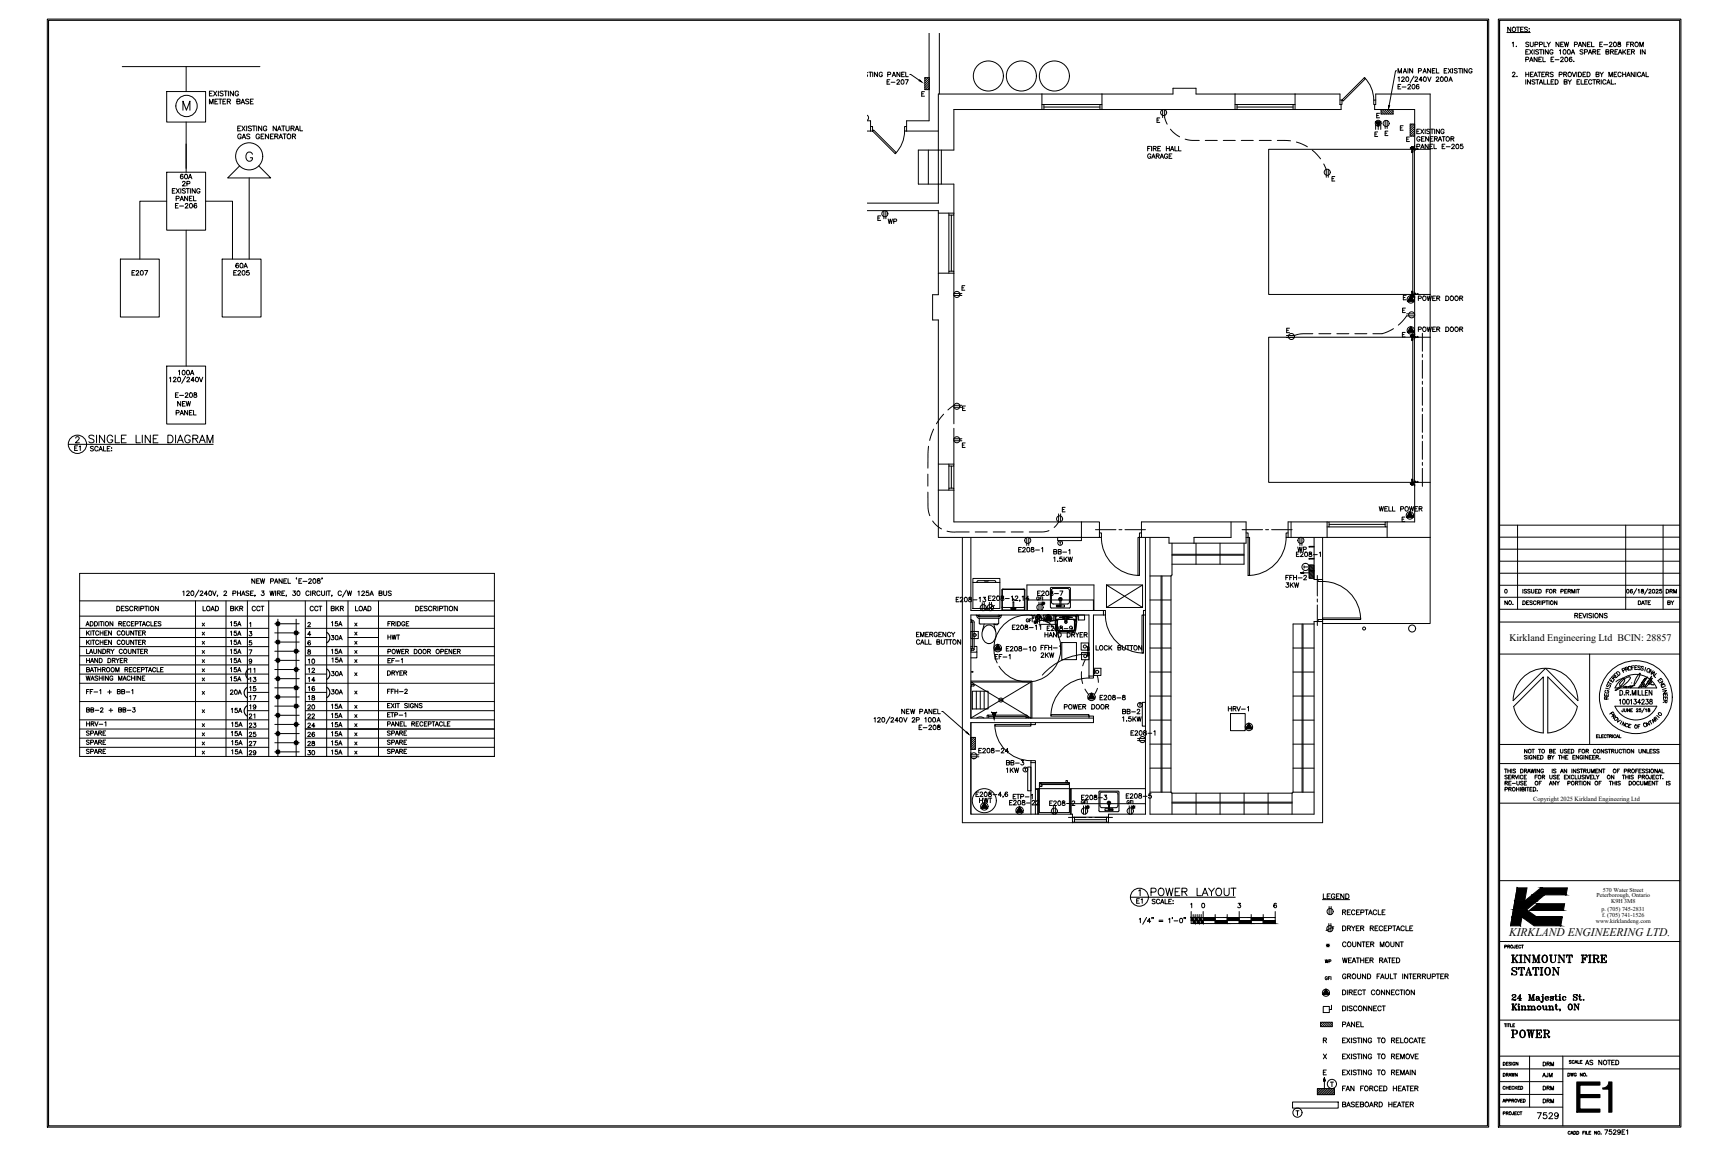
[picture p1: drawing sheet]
<svg xmlns="http://www.w3.org/2000/svg" width="914mm" height="610mm" viewBox="0 0 914 610" stroke-linecap="round" stroke-linejoin="round" font-family="sans-serif">
<defs><g id="words">
<text font-size="26" x="854" y="589" transform="rotate(-90 854 589)">E1</text>
<g font-size="8.4">
<text x="45" y="236">%%USINGLE LINE DIAGRAM</text>
<text x="606" y="476">%%UPOWER LAYOUT</text>
</g>
<g font-size="7.9">
<text x="799" y="517">STATION</text>
<text x="798" y="550">POWER</text>
</g>
<g font-size="7.5">
<text x="798" y="510">KINMOUNT FIRE</text>
<text x="799" y="536">Kinmount, ON</text>
</g>
<text font-size="6.6" x="812" y="593">7529</text>
<g font-size="6.2">
<text x="132" y="310">NEW PANEL `E-208'</text>
<text x="522" y="319">E208-12,14</text>
<text x="515" y="423">E208-4,6</text>
</g>
<text font-size="6.1" x="798" y="495">KIRKLAND ENGINEERING LTD.</text>
<g font-size="5.7">
<text x="96" y="99">2P</text>
<text x="90" y="103">EXISTING</text>
<text x="92" y="111">E-206</text>
<text x="124" y="143">60A</text>
<text x="69" y="147">E207</text>
<text x="123" y="147">E205</text>
<text x="749" y="160">POWER DOOR</text>
<text x="93" y="199">100A</text>
<text x="92" y="211">E-208</text>
<text x="93" y="216">NEW</text>
<text x="38" y="240">E1</text>
<text x="47" y="240">SCALE:</text>
<text x="538" y="293">E208-1</text>
<text x="685" y="293">WP</text>
<text x="548" y="316">E208-7</text>
<text x="61" y="324">DESCRIPTION</text>
<text x="107" y="324">LOAD</text>
<text x="121" y="324">BKR</text>
<text x="132" y="324">CCT</text>
<text x="163" y="324">CCT</text>
<text x="174" y="324">BKR</text>
<text x="187" y="324">LOAD</text>
<text x="219" y="324">DESCRIPTION</text>
<text x="832" y="328">REVISIONS</text>
<text x="44" y="332">ADDITION RECEPTACLES</text>
<text x="121" y="332">15A</text>
<text x="174" y="332">15A</text>
<text x="204" y="332">FRIDGE</text>
<text x="534" y="334">E208-11</text>
<text x="553" y="335">E208-9</text>
<text x="121" y="337">15A</text>
<text x="204" y="339">HWT</text>
<text x="45" y="347">LAUNDRY COUNTER</text>
<text x="121" y="347">15A</text>
<text x="174" y="347">15A</text>
<text x="531" y="345">E208-10</text>
<text x="579" y="345">LOCK BUTTON</text>
<text x="45" y="352">HAND DRYER</text>
<text x="121" y="352">15A</text>
<text x="162" y="352">10</text>
<text x="204" y="352">EF-1</text>
<text x="525" y="350">EF-1</text>
<text x="131" y="367">15</text>
<text x="131" y="371">17</text>
<text x="162" y="367">16</text>
<text x="162" y="371">18</text>
<text x="174" y="368">30A</text>
<text x="204" y="368">FFH-2</text>
<text x="45" y="378">BB-2 + BB-3</text>
<text x="562" y="376">POWER DOOR</text>
<text x="649" y="377">HRV-1</text>
<text x="855" y="374">100134238</text>
<text x="131" y="381">21</text>
<text x="162" y="381">22</text>
<text x="45" y="385">HRV-1</text>
<text x="131" y="386">23</text>
<text x="162" y="386">24</text>
<text x="174" y="386">15A</text>
<text x="204" y="385">PANEL RECEPTACLE</text>
<text x="122" y="395">15A</text>
<text x="174" y="391">15A</text>
<text x="45" y="400">SPARE</text>
<text x="122" y="400">15A</text>
<text x="131" y="400">29</text>
<text x="162" y="400">30</text>
<text x="174" y="400">15A</text>
<text x="204" y="400">SPARE</text>
<text x="517" y="399">E208-24</text>
<text x="535" y="424">ETP-1</text>
<text x="571" y="424">E208-3</text>
<text x="595" y="423">E208-5</text>
<text x="554" y="427">E208-2</text>
<text x="600" y="479">E1</text>
<text x="609" y="479">SCALE:</text>
<text x="837" y="564">AS NOTED</text>
<text x="848" y="601">7529E1</text>
</g>
<g font-size="5.3">
<text x="95" y="96">60A</text>
<text x="92" y="107">PANEL</text>
<text x="469" y="119">WP</text>
<text x="749" y="176">POWER DOOR</text>
<text x="92" y="220">PANEL</text>
<text x="728" y="271">WELL POWER</text>
<text x="505" y="319">E208-13</text>
<text x="795" y="321">NO.</text>
<text x="866" y="321">DATE</text>
<text x="881" y="321">BY</text>
<text x="45" y="342">KITCHEN COUNTER</text>
<text x="45" y="337">KITCHEN COUNTER</text>
<text x="121" y="342">15A</text>
<text x="174" y="339">30A</text>
<text x="552" y="338">HAND DRYER</text>
<text x="798" y="339">Kirkland Engineering Ltd BCIN: 28857</text>
<text x="204" y="347">POWER DOOR OPENER</text>
<text x="175" y="351">15A</text>
<text x="45" y="356">BATHROOM RECEPTACLE</text>
<text x="121" y="356">15A</text>
<text x="131" y="357">11</text>
<text x="162" y="357">12</text>
<text x="174" y="358">30A</text>
<text x="204" y="358">DRYER</text>
<text x="854" y="358">D</text>
<text x="45" y="361">WASHING MACHINE</text>
<text x="121" y="361">15A</text>
<text x="131" y="362">13</text>
<text x="162" y="362">14</text>
<text x="876" y="362">E</text>
<text x="877" y="363">N</text>
<text x="45" y="368">FF-1 + BB-1</text>
<text x="121" y="368">20A</text>
<text x="581" y="371">E208-8</text>
<text x="121" y="378">15A</text>
<text x="131" y="376">19</text>
<text x="162" y="376">20</text>
<text x="174" y="376">15A</text>
<text x="204" y="375">EXIT SIGNS</text>
<text x="174" y="381">15A</text>
<text x="204" y="380">ETP-1</text>
<text x="874" y="382">R</text>
<text x="45" y="390">SPARE</text>
<text x="122" y="385">15A</text>
<text x="204" y="390">SPARE</text>
<text x="597" y="390">E208-1</text>
<text x="45" y="395">SPARE</text>
<text x="121" y="390">15A</text>
<text x="131" y="395">27</text>
<text x="131" y="391">25</text>
<text x="162" y="395">28</text>
<text x="162" y="391">26</text>
<text x="174" y="395">15A</text>
<text x="204" y="395">SPARE</text>
<text x="805" y="399">NOT TO BE USED FOR CONSTRUCTION UNLESS</text>
<text x="795" y="410">THIS DRAWING IS AN INSTRUMENT OF PROFESSIONAL</text>
<text x="795" y="413">SERVICE FOR USE EXCLUSIVELY ON THIS PROJECT.</text>
<text x="795" y="416">RE-USE OF ANY PORTION OF THIS DOCUMENT IS</text>
<text x="517" y="425">HWT</text>
<text x="815" y="565">DRM</text>
<text x="815" y="577">DRM</text>
</g>
<g font-size="4.9">
<text x="804" y="315">ISSUED FOR PERMIT</text>
<text x="880" y="315">DRM</text>
<text x="548" y="319">GFI</text>
<text x="542" y="330">GFI</text>
<text x="849" y="365">S</text>
<text x="849" y="363">T</text>
<text x="878" y="365">G</text>
<text x="851" y="379">P</text>
<text x="805" y="403">SIGNED BY THE ENGINEER.</text>
<text x="571" y="426">GFI</text>
<text x="595" y="426">GFI</text>
<text x="700" y="519">GFI</text>
<text x="794" y="570">DRAWN</text>
<text x="815" y="570">AJM</text>
<text x="815" y="584">DRM</text>
</g>
<g font-size="4.4">
<text x="689" y="302">T</text>
<text x="848" y="369">E</text>
<text x="879" y="369">E</text>
<text x="879" y="371">E</text>
<text x="187" y="385">x</text>
<text x="795" y="502">PROJECT</text>
<text x="700" y="510">WP</text>
<text x="829" y="563">SCALE</text>
<text x="828" y="570">DWG NO.</text>
<text x="794" y="577">CHECKED</text>
<text x="794" y="584">APPROVED</text>
<text x="794" y="591">PROJECT</text>
</g>
<text font-size="4" x="875" y="381">I</text>
<text font-size="3.5" x="878" y="366">I</text>
<text font-size="3.3" x="811" y="423">Copyright 2025 Kirkland Engineering Ltd</text>
<g font-size="3.2">
<text x="848" y="471">570 Water Street</text>
<text x="844" y="474">Peterborough, Ontario</text>
<text x="852" y="477">K9H 3M8</text>
<text x="847" y="482">p. (705) 745-2831</text>
<text x="847" y="485">f. (705) 741-1526</text>
<text x="844" y="488">www.kirklandeng.com</text>
</g>
<text font-size="3.1" x="848" y="365">I</text>
</g></defs>
<!-- layer: Baseplan|A-FIX -->
<g fill="none" stroke="#000" stroke-width=".53">
<path d="M556 311v10M556 311h10v10h-10h-1M556 312v6l1 1M557 319h4M561 320h-2v1h4v-1h-2M561 317v3M565 311l1 1v7h-1h-4M513 328v1M514 328h1v1v14M514 329v14M516 325h2M517 325v1l1 1h10l1-1v-1"/>
<path d="M517 325l1 1h10l1-1M518 327v3M518 326h.1M518 326h10M518 330h10M521 330l-1 4M521 332a4 4 0 0 1 4-1 4 4 0 0 1 2 4 4 4 0 0 1-4 5 4 4 0 0 1-4-5zM526 330l1 4M526 330h1h1M528 327v3M528 325h2M558 325l1 8"/>
<path d="M558 325h11M559 326v7M560 327l-1 1M560 320h-1l1 1M561 326v1zM561 326v1M561 326h2v1h-2M562 327h1M563 326h-1M563 326h2M563 326v2M563 327h-4l-1 2"/>
<path d="M564 327h4l1 2M565 326h-1v2h-1M565 326h.1M565 327h-1M566 326l1 1zM566 326h-1h-1l1 1h1M566 326v1M567 327l1 1M569 326h.1M569 327v6M569 326v1M569 325v8"/>
<path d="M513 343v1M513 342h1M514 343h1l-1 1M515 342h2v3h-4M517 345v3h-4M513 361h32v19zM513 361v2M514 362h1l-1 1M522 379v-1l1 1M522 378h21l1 1M523 379h20M543 380h1"/>
<path d="M545 361l-32 19M582 418l10 1v10h-11v-10M583 419h7l1 1v7h-4M582 426v1h4M586 428h-2v1h5v-1h-2M586 424v4M587 424v4M587 428h1h-1"/>
<circle cx="561" cy="320" r=".4"/>
<circle cx="529" cy="370" r="1"/>
<circle cx="586" cy="428" r=".4"/>
</g>
<!-- layer: Baseplan|A-EQPT -->
<g fill="none" stroke="#000" stroke-width=".53">
<path d="M692 289h3zM692 295l3 1zM692 302h3zM557 325h13v1h-13zM570 325h4v3h-4zM514 355h1h-1M513 360h33v20M517 380l2-1 1 1"/>
<circle cx="523" cy="40" r="8"/>
<circle cx="540" cy="40" r="8"/>
<circle cx="558" cy="40" r="8"/>
<circle cx="721" cy="332" r=".8"/>
<circle cx="747" cy="332" r="1.9"/>
<circle cx="521" cy="423" r="6"/>
</g>
<!-- layer: Baseplan|A-WALL1 -->
<g fill="none" stroke="#000" stroke-width=".53">
<path d="M491 18v46h-12v5h17M497 18v32M496 50h55v8h-47v21h-8zM583 50h37v-3h13v3h20v8h-70zM685 50h24v5v3h-24zM728 50h28v29h-8v-21h-21v-3h1zM459 64h1v5h-1M459 107h37v-10h8v16h-8v-2h-37M748 156v22h8v-22M504 224v-80h-8v12h-3v13h3v76h8v-19M748 255h8v29h-22v-8h14zM572 276h9v8h-9"/>
<path d="M572 276h-68v-17h-8v25h76M572 276v8M604 276h55v11h-41v-3h-14zM651 276v8h-20v3M681 276h21v8h-21zM683 276v8M509 284v151h58v-5h-54v-48M513 284v39h71v2h-6v32h-2v-32h-63v55h65v2h-65M606 284v146h-20v5h113v-106h-4v101h-87v-146M620 287v17l-1 1h-11M695 284v22h4v-22M756 284v46h-57"/>
<path d="M513 382v13M513 398v32M608 419h11h1v11M695 419h-11h-1v11M545 430v-27h3v27"/>
</g>
<!-- layer: Baseplan|A-MILL -->
<g fill="none" stroke="#000" stroke-width=".53">
<path d="M620 294h38M620 293h38M633 287v11M645 287v11M658 287v11h-38M608 317h11M614 305v114M615 305v114M619 305v114M543 323v-14h36v14M543 323v-6h35v6M550 330h9"/>
<path d="M550 328h9M608 330h11M689 330v89M695 330h-11v89M608 355h11M608 343h11M684 355h11M684 343h11M514 365h9v10h-9zM516 365v10M518 365v10M520 365v10"/>
<path d="M608 368h11M684 368h11M608 393h11M608 381h11M684 393h11M684 381h11M548 417h18M549 417v13M567 417v13M606 417h-40v13M608 406h11M620 419h63"/>
<path d="M633 419v11M645 419v11M658 419v11M671 419v11M684 406h11M567 425h39M620 424h63M620 425h63"/>
</g>
<!-- layer: Baseplan|A-STAIR -->
<path d="M486 79h10v18h-10zM491 79v18M498 79v18" fill="none" stroke="#000" stroke-width=".53"/>
<!-- layer: Baseplan|A-OPNG -->
<g fill="none" stroke="#000" stroke-width=".53">
<path d="M551 55h1v3h-1M551 50h32M552 55h30M552 58h30M552 57h30M583 55h-1v3h1M653 55h1v3h-1M653 50h32M654 55h30M654 58h30M654 57h30M685 55h-1v3h1"/>
<path d="M709 53h1v2h-1M710 53l12-12v1l-12 11zM722 41l3 5 2 7M728 53h-1v2h1M460 67h1v2h-1M461 69h1l12 12h-1zM478 69l-1 7-4 5M479 67h-1v2h1M746 78h.1M746 78h2zM747 79v1v-1zM747 78h.1"/>
<path d="M747 79v1M747 79h-76v77h76M747 79h.1M747 79v1v-1h1M747 79h1M747 79h1v77h-1zM748 78h-2M748 78v1zM748 77h.1M748 79h.1M748 78h.1M748 77v1z"/>
<path d="M749 79h-1M749 79h1M749 79h.1M750 79h.1M756 79v77M747 80v1v-1M496 113v31M502 113v1h2v-1M502 114v29M503 114v29M504 114v29M502 144v-1h2v1"/>
<path d="M746 156v1M746 156h.1M746 157h.1M746 157h1M746 157h2zM747 154v2v-2zM747 157h.1M747 156h.1M747 154v2M747 154v2l1-1v1h-1zM747 156h-1l1 1M746 178h.1"/>
<path d="M746 177v1M746 177l2 1zM746 177h2zM746 177h.1M747 178v2v-2zM747 178h-76v77h76M747 177h.1M747 178h.1M747 178v2M747 178v2v-2h1v1v-1M747 178h1M747 178h1v77h-1z"/>
<path d="M748 177h-2M748 178h.1M748 178v1M748 179h.1M749 178h-1M749 178h1M749 178h.1M750 178h.1M756 178v77M496 245v14M502 245v1h2v-1M502 259v-1h2v1"/>
<path d="M502 246v12M503 246v12M504 246v12M746 256h.1M746 255v1M746 256h2M746 256h1M746 256h2zM747 254v1v-1zM747 256h.1M747 254v1M747 254v-1v1"/>
<path d="M747 255h.1M747 255v-1v1h1M747 255h1M748 255v1zM748 257h.1M748 256h.1M748 255h.1M748 256v1M748 256v1zM748 255h1M749 255h1M749 255h.1"/>
<path d="M750 255h-1M750 255h.1M702 276h1v3h-1M703 279h30M703 276h30M703 277h30M734 276h-1v3h1M581 282h2v2h-2M582 284a20 20 0 0 0 21 20M602 284h1v20h-1zM604 282h-1v2h1M659 282h1v2h-1"/>
<path d="M660 284h1v20h-1zM680 284a20 20 0 0 1-20 20M681 282h-1v2h1M702 284h32M697 306v1h2v-1M584 323h1v2h-1M585 325a20 20 0 0 0 20 20M604 325h1v20h-1zM606 323h-1v2h1M697 329v-1h2v1M699 327h21v1h-21zM720 328a20 20 0 0 0-21-21v21"/>
<path d="M576 358a20 20 0 0 0-20 21M576 357v1h2v-1M556 378h20v1h-20zM576 380v-1h2v1M526 383a19 19 0 0 0 19 19M526 383h19v1h-19zM545 382v1h3v-1M545 403v-1h3v1M567 432h1v3h-1M567 435h19M568 435h17M568 432h17"/>
<path d="M568 433h17M586 432h-1v3h1"/>
</g>
<!-- layer: Baseplan|A-DIM -->
<path d="M585 309h19v12h-19v-12l19 12M604 309l-19 12M527 351a18 18 0 0 1 17-26 18 18 0 0 1 15 27 18 18 0 0 1-31 0M576 346a33 33 0 0 0-25 11" fill="none" stroke="#000" stroke-width=".53"/>
<!-- layer: Baseplan|A-ELEC-MECH -->
<g fill="none" stroke="#000" stroke-width=".53">
<path d="M550 325v3M552 325h5v3h-5zM554 325l1 2h-2zM554 325v2M575 345v2M575 342v2M575 347h.1M575 345h.1M575 344h.1M575 342h.1M575 345h1l-1 2M575 342h1l-1 2"/>
<path d="M579 354h-1l1 2M579 354v2M579 354h.1M579 356h.1"/>
<circle cx="549" cy="326" r="1"/>
<circle cx="554" cy="326" r="1.3"/>
</g>
<!-- layer: Baseplan|A-APPL -->
<g fill="none" stroke="#000" stroke-width=".53">
<path d="M515 306h14v16h-14zM515 308h14M517 308v-1h9l1 1M521 307h2M536 319v3v-3M541 311l1 1v11h-12v-12h12M541 312l1 11h-12v-11h12M536 322h.1M536 321h-1v1h2v-1h-1M550 415v15h16v-15h-15M550 414h16h-15M550 414h1v2h-1z"/>
<path d="M564 413h1v1h-1zM565 414v1"/>
<circle cx="535" cy="322" r=".3"/>
<circle cx="537" cy="322" r=".3"/>
</g>
<!-- layer: Baseplan|A-FIX -->
<g fill="#000" stroke="#000" stroke-width=".53">
<path d="M525 377l1 2zM525 377l1 2zM525 377h2zM525 377h2zM527 377l-1 2zM527 377l-1 2z"/>
<path d="M526 379v1zM526 379v1z"/>
</g>
<!-- layer: Baseplan|A-STRUCT1 -->
<g fill="none" stroke="#000" stroke-width=".53">
<path d="M752 176v10M752 187v2M752 190v10M752 202v1M752 205v9M752 216v1M752 219v10M752 230v2M752 233v10M752 244v2M752 248v9M579 280h11"/>
<path d="M592 280h1M595 280h11M657 280h11M669 280h2M672 280h11M697 304v11M697 317v1M697 320v11M565 432h9M576 432h1M579 432h9"/>
</g>
<!-- layer: EXISTING -->
<g fill="none" stroke="#000" stroke-width=".53">
<path d="M65 35h72M98 35v13M88 48h21v17h-21zM97 58v-5l2 5 1-5v5M489 41h2v6h-2zM490 41l-1 1M491 41l-2 2M491 42l-2 2M491 43l-2 2M491 45l-2 2M491 44l-2 2M491 46l-1 1"/>
<path d="M615 58v4M616 58v4M730 58h7v2h-7zM730 60h1M730 59l2 1M731 58l2 2M732 58l3 2M733 58l3 2M734 58l3 2M736 58l1 1M98 65v26M459 61v1v2"/>
<path d="M728 64h2l-1 3zM728 66v2M729 67v1M730 66v2M733 64v4M734 64v4M746 66h2v6h-2zM747 66l-1 1M748 66l-2 2M748 71v1M748 70l-2 2M748 69l-2 2"/>
<path d="M748 68l-2 2M748 67l-2 2M132 94v43M701 90v4M702 90v4M88 106h-14v31M109 106h14v31M467 111v5M469 111v5M504 155h5M504 156h5M746 156l2 3h-4z"/>
<path d="M680 178h5M680 177h5M744 167h4M744 166h4M746 173l2 3h-4zM504 214h5M504 215h5M504 232h5M504 233h5M560 272v4M561 272v4M746 271l1 2h-3z"/>
<circle cx="99" cy="56" r="6"/>
<circle cx="615" cy="60" r="1.6"/>
<circle cx="729" cy="65" r="1.5"/>
<circle cx="733" cy="65" r="1.6"/>
<circle cx="702" cy="91" r="1.6"/>
<circle cx="468" cy="113" r="1.6"/>
<circle cx="506" cy="156" r="1.6"/>
<circle cx="746" cy="158" r="2"/>
<circle cx="683" cy="178" r="1.6"/>
<circle cx="746" cy="175" r="2"/>
<circle cx="747" cy="166" r="1.6"/>
<circle cx="506" cy="215" r="1.6"/>
<circle cx="506" cy="232" r="1.6"/>
<circle cx="560" cy="274" r="1.6"/>
<circle cx="746" cy="273" r="2"/>
</g>
<path d="M728 64h2l-1 3zM746 156l2 3h-4zM746 173l2 3h-4zM746 271l1 2h-3z" fill="#000" stroke="#000" stroke-width=".53"/>
<!-- layer: M-TEXT -->
<g fill="none" stroke="#000" stroke-width=".53">
<path d="M797 17h12M799 14v3l-2-3v3M802 14h2M803 14v3M804 15h1M806 14h-2v3h2M808 15h-2l2 1-1 1-1-1M809 15h.1M809 17h.1M800 23v-1v3M800 39v-1l1 1-1 2h1M802 24h.1"/>
<path d="M807 31h1v-1h-1v3M807 27h1M807 38v3M807 39h2M808 26h-1v3h1M809 23l-2-1v1l2 1h-2M809 38v3M809 33l1-3 1 3M809 26l2 3M809 22v2l1 1 1-1v-2M809 32h1M809 39h1"/>
<path d="M811 26l-2 3M811 38h-2v3h2M811 26v3M812 40h1M812 24l1-1-1-1v3M813 30v3l-2-3v3M813 38h2M814 27h-2l2 1-1 1-1-1M814 31h1M814 38v3M814 24l2-1-2-1v3M814 26h2"/>
<path d="M815 26v3M815 30h-1v3h1M815 39h1M816 30v3h1M816 26v3M817 22v3h1M817 38h-2v3h2M818 39h1v-1h-1v3M818 22l1 1v2M818 39l1 2M819 26v3l-2-3v3M820 22l-1 1"/>
<path d="M820 31h1M821 27a.9 .9 0 0 0-1-1 .9 .9 0 0 0 0 1v1a.9 .9 0 0 0 0 1 .9 .9 0 0 0 1-1M821 38h-1l1 2v1l-1-1M822 30h-2v3h2M822 32h2M824 22v3l-1-3v3M825 39h1v-1h-1v3M825 27v-1v3M825 31l1-1 1 1-2 2h2M825 23h1M827 22h-2v3h2M827 39h1h1l-2-1v3"/>
<path d="M827 22l1 3v-3l1 3 1-3M828 39l1 2M831 29l1-3 1 3M831 31v-1a1 1 0 0 0-1 1 1 1 0 0 0 1 1 .7 .7 0 0 0 0-1 .7 .7 0 0 0-1 1M831 28h1M832 38v3l1-3M832 32h.1M833 24l1-1-1-1v3M834 38v3M835 25l1-3 1 3M835 38h1a1.3 1.3 0 0 1 0 1 1.3 1.3 0 0 1 0 2h-1zM835 24h1"/>
<path d="M837 27h-1l1 1v1l-1-1M837 39h1M838 28l1-1v-1h-1v3M839 22v3l-2-3v3M839 38h-2v3h2M839 38h1a1.3 1.3 0 0 1 1 1 1.3 1.3 0 0 1-1 2h-1zM840 23h.1M840 29l1-3 1 3M840 28h2M841 22h-1v3h1M842 22v3h1M842 27h2v-1h-2v3"/>
<path d="M843 27l1 2M844 39h1h1l-2-1v3l2-1-1-1M845 27h1M846 23h1M846 38l1 1v2M846 26h-1v3h1M847 22h-1v3h1M848 38l-1 1M848 24h2M849 27h2v-1h-2v3l2-1-1-1M851 23l1-1v1l-1 2h2M852 27h1l-1-1v3"/>
<path d="M852 27l1 2M854 39h1M854 27h1M855 38h-1v3h1M856 26h-2v3h2M856 22v1l1 1a.8 .8 0 0 1-1 1 .8 .8 0 0 1 0-1l1-1zM856 29l1-3 1 3M856 28h1M857 39a.9 .9 0 0 0-1-1 .9 .9 0 0 0 0 1v1a.9 .9 0 0 0 0 1 .9 .9 0 0 0 1-1M858 38v3M858 39h2M858 26v3"/>
<path d="M859 27l1 2M860 38v3M860 26l-2 2M860 23h1M861 27h1M861 40h1M862 22h-2v3M862 26h-1v3h1M862 23h2l-2-1v3M863 27h1l-1-1v3M863 23l1 2M864 27v2"/>
<path d="M864 38v3l-1-3v3M865 38v3M867 25v-3l1 3 1-3v3M868 26v3M868 39a.9 .9 0 0 0-1-1 .9 .9 0 0 0-1 1v1a.9 .9 0 0 0 1 1 .9 .9 0 0 0 1-1M868 40h2M870 26v3l-2-3v3M871 38v3h1M487 50h1M489 48h-2v3h2M730 60h-2v2h2M802 40h.1"/>
<path d="M807 42v3M809 42v3l-1-3v3M811 41l1-3 1 3M812 42h-2l2 2-1 1-1-1M812 42h2M813 42v3M814 45l1-3 1 3M814 44h2M816 42v3h2M818 42v3h2M820 43h1M822 42h-2v3h2"/>
<path d="M822 42h1a1.3 1.3 0 0 1 1 1 1.3 1.3 0 0 1-1 2h-1zM827 43h2l-2-1v3l2-1-1-1M829 42l1 1v2M831 42l-1 1M834 43h1M835 42h-1v3h1M836 42v3h2M838 43h1M840 42h-2v3h2M842 43a.9 .9 0 0 0-1-1 .9 .9 0 0 0-1 1v1a.9 .9 0 0 0 1 1 .9 .9 0 0 0 1-1M842 42h2M843 42v3"/>
<path d="M844 43h2l-2-1v3M845 43l1 2M847 42v3M849 43a.9 .9 0 0 0-1-1 .9 .9 0 0 0 0 1v1a.9 .9 0 0 0 0 1 .9 .9 0 0 0 1-1M850 45l1-3 1 3M850 44h1M851 41v-3l1 3 1-3v3M852 42v3h2M854 44h.1M860 41l1-3 1 3M868 41l1-3 1 3M612 63h1"/>
<path d="M613 62h-1v3h1M727 71h1M728 61h1M729 70h-2v2h2M733 70h.1M734 69h-1v3h1M741 68h.1M742 66h-1v3h1M744 74h1M745 72h-1v3h1M749 77h2v-1h-2v3M749 69h1"/>
<path d="M751 68h-2v3h2M751 73a.9 .9 0 0 0-1-1 .9 .9 0 0 0-1 1v1a.9 .9 0 0 0 1 1 .9 .9 0 0 0 1-1h-1M751 79l1-3 1 3M751 68l2 3M752 78h1M752 73h1M753 68l-2 3M753 72h-1v3h1M754 68v3M755 76v3l-1-3v3M756 72v3l-2-3v3M756 69h-1l1 1v1l-1-1"/>
<path d="M756 77h1M756 73h1M757 68h1M757 68v3M758 76h-2v3h2M758 72h-2v3h2M758 76v3h2M759 73h1l-1-1v3M759 68v3M759 73l1 2M761 75l1-3v3M761 74h1"/>
<path d="M761 68v3l-1-3v3M763 72h1M763 77h1M763 72v3M764 69a.9 .9 0 0 0-1-1 .9 .9 0 0 0-1 1 1 1 0 0 0 0 1 1 1 0 0 0 2 0h-1M764 76h-1v3h1M765 78h2M767 73h2v-1h-2v3M768 77v-1l1 1-1 2h1M768 73l1 2M774 76h-2v1a1 1 0 0 1 2 0 .8 .8 0 0 1-1 1 .8 .8 0 0 1-1 0M704 94h1"/>
<path d="M706 93h-2v3h2M464 115h1M466 114h-2v3h2M509 152h1M510 151h-1v2h1M742 157h1M744 156h-2v3h2M680 175h1M682 174h-2v2h2M742 177h1M742 164h1M743 176h-1v2h1"/>
<path d="M743 163h-1v2h1M509 216h1M511 215h-2v2h2M36 235h77M40 232l1-1h1l-2 3h2M509 235h1M510 234h-1v3h1M562 269h1M563 268h-1v3h1M742 275h.1M743 273h-1v3h1M557 292h2v-1h-2v2h2l-1-1"/>
<path d="M557 295h1v2M559 297h.1M560 292h1v-1h-1v2h1v-1M562 295h-1l-1 1a1.1 1.1 0 0 1 2-1 1 1 0 0 1 0 2 1.1 1.1 0 0 1-2-1M562 292h2M563 295v2M563 296l1 1M564 295l-1 1M565 295v2l1-2 1 2v-2M565 291h1v2M695 293h2M698 292v2"/>
<path d="M680 305h1M680 308h2l-1 1a.8 .8 0 0 1 0 1 .8 .8 0 0 1-1 0M682 304h-2v3M682 305h1M682 308v3M683 309l1 2M684 304h-2v3M684 308l-2 2M684 305h2M684 304v3M685 308v3l1-3v3l1-3M686 304v3"/>
<path d="M687 306h2M690 305v-1l1 1-2 2h2M485 335h1M486 334h-1v3h1M486 339a.9 .9 0 0 0-1-1 .9 .9 0 0 0 0 1v1a.9 .9 0 0 0 0 1 .9 .9 0 0 0 1-1M487 337v-3l1 3 1-3v3M487 340h1M489 338v3h2M490 335h.1M491 334h-1v3h1M491 338v3h2M492 335h1v-1h-1v3"/>
<path d="M493 335v2M495 339h2v-1h-2v3l2-1-1-1M496 335a.9 .9 0 0 0-1-1 .9 .9 0 0 0-1 1 1 1 0 0 0 0 1 1 1 0 0 0 2 0h-1M496 335h1M498 338v2l1 1v-1v-2M498 334h-2v3h2M500 338h2M500 334v3l-1-3v3M501 338v3M502 338h1M503 338v3M503 335a.9 .9 0 0 0-1-1 .9 .9 0 0 0-1 1 1 1 0 0 0 0 1 1 1 0 0 0 2 0"/>
<path d="M503 334l1 1v2M505 334l-1 1M508 338v3l-2-3v3M487 341l1-3 1 3M551 342h.1M551 346l1-1v1l-1 2h1M552 341h-1v3M553 342h.1M553 345v3M553 346l1 2M554 341h-1v3M554 345l-1 2"/>
<path d="M555 342h1M555 341v3M555 345l1 3v-3l1 3v-3M556 341v3M557 343h2M560 342l1-1v3M594 376h1v-1h-1v2h1v-1M594 379v2M596 376h1l1-1h-2v2h2l-1-1M598 379h-1v1a.8 .8 0 0 1 1 0 .8 .8 0 0 1 0 1 .8 .8 0 0 1-1 0M598 376h2M599 379v2"/>
<path d="M600 380l1 1M601 379l-2 2M601 379l1 2v-2l1 2 1-2M601 376l1-1h1l-2 2h2M596 381h.1M532 403h2v-1h-2v2h2l-1-1M532 406h1v2M534 406v2M535 403h1v-1h-1v2h1v-1M535 407l1 1M536 406l-2 2M536 406l1 2 1-2v2l1-2"/>
<path d="M537 403h2M540 402h1v1a.8 .8 0 0 1 0 1 .8 .8 0 0 1-1 0M548 424l1-1v1l-1 2h2M699 476h15M700 473v2h1M702 474h1M703 473h-1v2h1M706 473a.9 .9 0 0 0-1 0 .9 .9 0 0 0-1 1 1 1 0 0 0 0 1 1 1 0 0 0 2 0v-1h-1M707 474h1M708 473h-1v2h1M711 473v2l-2-2v2M712 473h1a1.4 1.4 0 0 1 0 1 1.4 1.4 0 0 1 0 1h-1z"/>
<path d="M710 482h1l1-1h-2v3M710 490h1a1.4 1.4 0 0 1 1 1 1.4 1.4 0 0 1-1 1h-1zM711 482l1 2M712 499a.9 .9 0 0 0-1-1 .9 .9 0 0 0-1 1 1 1 0 0 0 0 1 1 1 0 0 0 2 0M713 491h1v-1h-1v2M713 482h1M713 491l1 1M714 481h-1v3h1M715 490l1 1v1M715 498v2l1 1 1-1v-2M717 482a1.1 1.1 0 0 0-2-1 .9 .9 0 0 0 0 1 1 1 0 0 0 0 1 1 1 0 0 0 1 0h1M717 490l-1 1"/>
<path d="M717 491h1M717 482h1M719 490h-2v2h2M719 481h-2v3h2M720 491h1v-1h-1v2M720 482h1v-1h-1v3M720 498v3l-2-3v3M720 498h2M720 491l1 1M721 498v3M722 481h2M723 499h1"/>
<path d="M723 481v3M724 484l1-3 1 3M724 498h-1v3h1M724 483h1M725 491h1v-1h-1v2M725 499h1l1-1h-2v3M726 491v1M726 499l1 2M727 491h1M728 482a.9 .9 0 0 0-1-1 .9 .9 0 0 0-1 1 1 1 0 0 0 1 1 1 1 0 0 0 1 0M729 490h-2v2h2M729 481v3h1"/>
<path d="M731 482h1M731 490a.9 .9 0 0 0-1 0 .9 .9 0 0 0-1 1 1 1 0 0 0 1 1 1 1 0 0 0 1 0v-1M732 491h1M733 481h-2v3h2M734 490h-2v2h2M734 491h2v-1h-2v2M736 498v2v1l1-1v-2M737 490h1M737 490v2M738 492l1-2 1 2M739 491h1M740 498v3l-2-3v3"/>
<path d="M740 498h2M741 498v3M743 490a.9 .9 0 0 0-1 0 .9 .9 0 0 0-1 1 1 1 0 0 0 0 1 1 1 0 0 0 2 0v-1M744 490v2h1M746 491h1M747 490h-1v2h1M710 506l1 3v-3l1 3v-3M712 516a.9 .9 0 0 0-1-1 .9 .9 0 0 0-1 1 1 1 0 0 0 0 1 1 1 0 0 0 2 0h-1M713 516h1v-1h-1v2M713 508h1M714 516v1M715 506h-2v3h2"/>
<path d="M715 509l1-3 1 3M715 508h2M717 506h2M718 515v2h1l1-2M718 506v3M720 508h1M720 506v3M721 506v3M722 515v2l-1-2v2M722 508h1M723 515h1a1.4 1.4 0 0 1 1 1 1.4 1.4 0 0 1-1 1h-1zM724 506h-2v3h2"/>
<path d="M725 508h1v-1l-1-1v3M725 508l1 1M728 516h1M730 508h1v-1l-1-1v3M730 515h-2v2M730 501v-3l1 3 1-3v3M730 517l1-2 1 2M730 508l1 1M730 517h2M732 509l1-3 1 3M732 508h1M733 515v2h1v-2"/>
<path d="M734 506h2M735 506v3M735 515v2h2M736 508h1M737 515h2M738 506h-2v3h2M738 515v2M739 506a1.4 1.4 0 0 1 1 2 1.4 1.4 0 0 1-1 1zM742 515v2M744 515v2l-1-2v2M745 515h2M746 515v2"/>
<path d="M747 516h1M749 515h-2v2h2M750 516h1v-1h-1v2M751 516v1M752 516h2v-1h-2v2M753 516l1 1M755 515v2h1v-2M757 516h2v-1h-2v2M760 515h1M760 515v2M762 516h1M763 515h-1v2h1"/>
<path d="M764 516h2v-1h-2v2M765 516l1 1M710 523h1a1.4 1.4 0 0 1 1 2 1.4 1.4 0 0 1-1 1h-1zM710 532h1a1.4 1.4 0 0 1 1 1 1.4 1.4 0 0 1-1 1h-1zM713 523v3M713 532v2M714 525h1v-1l-1-1v3M714 525l1 1M715 532h-2l2 2h-2M716 525h1M718 523h-2v3h2M718 532a.9 .9 0 0 0-1 0 .9 .9 0 0 0-1 1 1 1 0 0 0 0 1 1 1 0 0 0 2 0"/>
<path d="M720 524a.9 .9 0 0 0-1-1 .9 .9 0 0 0-1 1 1.1 1.1 0 0 0 1 2 1 1 0 0 0 1 0v-1M721 523h1M721 523v3M723 532v2l-2-2v2M726 532v2l-2-2v2M726 533h1M727 524a.9 .9 0 0 0-1-1 .9 .9 0 0 0-1 1 1.1 1.1 0 0 0 1 2 1 1 0 0 0 1 0v-1M728 532h-2v2h2M730 532a.9 .9 0 0 0-1 0 .9 .9 0 0 0 0 1 1 1 0 0 0 0 1 1 1 0 0 0 1 0M731 532h2M732 532v2M732 523v3l-1-3v3"/>
<path d="M735 523v3l-2-3v3M736 525h1M737 523h-1v3h1M740 524a.9 .9 0 0 0-1-1 .9 .9 0 0 0-1 1 1 1 0 0 0 0 2 1 1 0 0 0 2 0v-1M740 523h2M741 523v3M743 523v3M748 523v3l-2-3v3M700 550h1v-1h-1v2M700 557l2 3M701 550l1 1M702 557l-2 3"/>
<path d="M710 542h1l1-1-2-1v3M710 550h1M710 558h1M712 549h-2v2h2M712 557h-2v3h2M712 543l1-3 1 3M712 549l2 2M712 557l2 3M713 542h1M714 549l-2 2M714 557l-2 3M715 549v2"/>
<path d="M715 557v3M716 540v3l-1-3v3M717 549h-1l1 2h-1M717 558h-1l1 1v1l-1-1M717 542h1M718 549h1M718 557h1M719 549v2M719 557v3M719 540h-2v3h2M720 540v3h1M720 549v2"/>
<path d="M720 557v3M723 549v2l-2-2v2M723 557v3l-2-3v3M725 549a.9 .9 0 0 0-1 0 .9 .9 0 0 0 0 1 1 1 0 0 0 0 1 1 1 0 0 0 1 0v-1M725 558a.9 .9 0 0 0-1-1 .9 .9 0 0 0 0 1 1 1 0 0 0 0 2 1 1 0 0 0 1-1M728 549h2M728 557h2M729 549v2M729 557v3M736 550h1l1-1h-2v2M736 558h1h1l-2-1v3M737 550l1 1"/>
<path d="M737 558l1 2M738 550h1M738 558h1M740 549h-2v2h2M740 557h-2v3h2M741 549v2h1M741 560v-3l1 3 1-3v3M746 557l1 3 1-3M747 549a.9 .9 0 0 0-1 0 .9 .9 0 0 0-1 1 1 1 0 0 0 1 1 1 1 0 0 0 1 0M748 551l1-2 1 2M748 550h1M748 558h1"/>
<path d="M750 549h2M750 557h-2v3h2M751 549v2M752 550h1M754 549h-2v2h2M700 567h1M701 566h-1v2h1M710 567h1M710 575h1M712 566h-2v2h2M712 574h-2v3M712 577l1-3 1 3"/>
<path d="M712 566l2 2M712 576h1M714 566l-2 2M715 566v2M716 574v3l-2-3v3M717 566h-1l1 2h-1M718 566h1M719 566v2M720 575h1M720 566v2M721 574h-1v3M723 566v2l-2-2v2"/>
<path d="M724 575h2v-1h-2v3M725 575l1 2M725 566a.9 .9 0 0 0-1 0 .9 .9 0 0 0 0 1 1 1 0 0 0 0 1 1 1 0 0 0 1 0v-1M728 566h2M729 575a.9 .9 0 0 0-1-1 .9 .9 0 0 0-1 1 1 1 0 0 0 0 2 1.1 1.1 0 0 0 2-1M729 566v2M729 575h1M731 574h-2v3h2M732 574h1a1.4 1.4 0 0 1 1 1 1.4 1.4 0 0 1-1 2h-1zM736 567h1l1-1h-2v2M737 567l1 1M737 575h2"/>
<path d="M737 574v3M738 567h1M739 574v3M740 575h.1M740 566h-2v2h2M741 568v-2l1 2 1-2v2M741 574h-1v3h1M741 577l1-3 1 3M742 576h1M743 568l1-2 1 2M744 567h1M744 574h1"/>
<path d="M744 574v3M746 566v2M746 575h1M748 574h-2v3h2M748 575h2v-1h-2v3M748 566v2l-1-2v2M749 575l1 2M710 584h1l1-1h-2v2h2l-1-1M712 585l1-2 1 2M713 584h1M716 583h-1l1 1v1h-1M717 584h1"/>
<path d="M719 583h-2v2h2M719 584h2v-1h-2v2h2v-1M724 585l1-2 1 2M725 584h1M727 584h1v-1h-1v2M728 584l1 1M729 583h1a1.4 1.4 0 0 1 1 1 1.4 1.4 0 0 1-1 1h-1zM734 584h2M734 583v2M736 583v2M737 584h1M739 583h-2v2h2"/>
<path d="M739 585l1-2 1 2M739 584h2M741 583h2M742 583v2M744 584h.1M745 583h-1v2h1M746 584h1v-1h-1v2M747 584l1 1"/>
<circle cx="801" cy="15" r="1.1"/>
<circle cx="827" cy="27" r="1.1"/>
<circle cx="828" cy="31" r="1.1"/>
<circle cx="830" cy="27" r="1.1"/>
<circle cx="830" cy="39" r="1.1"/>
<circle cx="854" cy="23" r="1.1"/>
<circle cx="866" cy="23" r="1.1"/>
<circle cx="766" cy="73" r="1.1"/>
<circle cx="771" cy="77" r="1.1"/>
<circle cx="41" cy="235" r="5"/>
<circle cx="505" cy="339" r="1.1"/>
<circle cx="714" cy="499" r="1.2"/>
<circle cx="734" cy="499" r="1.2"/>
<circle cx="716" cy="516" r="1.2"/>
<circle cx="719" cy="533" r="1.2"/>
<circle cx="729" cy="525" r="1.2"/>
<circle cx="744" cy="525" r="1.2"/>
<circle cx="732" cy="550" r="1.2"/>
<circle cx="732" cy="558" r="1.2"/>
<circle cx="744" cy="550" r="1.2"/>
<circle cx="744" cy="558" r="1.2"/>
<circle cx="723" cy="575" r="1.2"/>
<circle cx="732" cy="567" r="1.2"/>
<circle cx="723" cy="584" r="1.2"/>
</g>
<!-- layer: E-TEXT -->
<g fill="none" stroke="#000" stroke-width=".53">
<path d="M459 40h.1M459 38h.1M459 38h2M460 38v3M462 38v3M464 38v3l-2-3v3M467 39a.9 .9 0 0 0-1-1 .9 .9 0 0 0-1 1v1a.9 .9 0 0 0 1 1 .9 .9 0 0 0 1-1h-1M469 39h2v-1h-2v3M472 40h1M476 38v3l-2-3v3M477 39h1M478 38h-1v3h1"/>
<path d="M479 38v3h1M481 39l5 3M739 37h-1l-3 19M739 39v-3l1 3 1-3v3M742 39l1-3 1 3M742 38h2M745 36v3M747 36v3l-1-3v3M750 38l2-1v-1h-2v3M753 39v-3l1 3M753 38h1M757 36v3l-2-3v3"/>
<path d="M758 37h.1M759 36h-1v3h1M760 36v3h1M764 37h1M765 36h-1v3h1M766 36l2 3M768 36l-2 3M768 36v3M771 37h-2l2 1-1 1-1-1M771 36h2M772 36v3M773 36v3"/>
<path d="M776 36v3l-2-3v3M779 37a.9 .9 0 0 0-1-1 .9 .9 0 0 0-1 1 1 1 0 0 0 0 1 1 1 0 0 0 2 0h-1M111 55v-3l1 3 1-3v3M111 49h1M112 48h-1v3h1M113 48l2 3M114 54h1M115 48l-2 3M115 52h-1v3h1M115 48v3M116 52h1M116 52v3"/>
<path d="M118 54h1M118 49l-1-1-1 1 2 1h-2M119 48h1M119 48v3M119 52h-1v3h1M120 54l2-1-2-1v3M121 48v3M121 54l1 1M123 48v3l-1-3v3M125 54l2-1-2-1v3h2l-1-1M126 49a.9 .9 0 0 0-1-1 .9 .9 0 0 0-1 1v1a.9 .9 0 0 0 1 1 .9 .9 0 0 0 1-1M127 55l1-3 1 3"/>
<path d="M128 54h1M132 53h-2l2 2h-2M132 54h1M134 52h-2v3h2M469 43h1M471 42h-2v3h2M471 43h2M472 41l1-3 1 3M474 43l1-1 1 1-2 2h2M479 42h1l-1 3M739 41h1v2M739 46h1"/>
<path d="M741 45h-2v2h2M741 41h1h1l-2 2h2M742 46h2M745 45h1l-2 2h2M748 40l-2 4M748 41h1h1l-2 2h2M750 45a1 1 0 0 0-1 1 1 1 0 0 0 1 1 .7 .7 0 0 0 0-1 .7 .7 0 0 0-1 0M752 42h-2l2-1v2M755 41l1 2 1-2M760 41h1l-2 2h2M766 43l1-2 1 2M767 42h1"/>
<path d="M126 68h1M127 67h-1v2h1M128 71a1 1 0 0 0-2 0 .9 .9 0 0 0 0 1 .9 .9 0 0 0 1 1 .9 .9 0 0 0 1-1h-1M128 67l2 2M128 73l1-2 1 2M128 73h2M130 67l-2 2M130 67v2M132 71h-2l2 2h-2M133 67h-2l2 1-1 1h-1M133 67h2M134 67v2"/>
<path d="M136 67v2M137 71a.9 .9 0 0 0-1 0 .9 .9 0 0 0-1 1 .9 .9 0 0 0 1 1 .9 .9 0 0 0 1-1M138 72h1M138 67v2l-1-2v2M140 71h-2v2h2M141 67a.9 .9 0 0 0-1 0 .9 .9 0 0 0-1 1 .9 .9 0 0 0 1 1 .9 .9 0 0 0 1-1h-1M142 71v2l-2-2v2M143 72h1M145 71h-2v2h2M145 72h2v-1h-2v2M146 67v2l-2-2v2M146 72l1 1"/>
<path d="M147 69l1-2 1 2M147 68h1M147 73l1-2 1 2M148 73h1M149 67h2M150 71h1M150 67v2M151 71v2M151 67v1l1 1h1v-2M154 68h1l1-1h-2v2M155 72h1v-1h-1v2M155 68l1 1"/>
<path d="M155 72l1 1M156 69l1-2 1 2M156 68h2M159 67v2h1M88 91h21v31h-21zM134 82a1.8 1.8 0 0 0-3-2 1.8 1.8 0 0 0-1 2v1a1.7 1.7 0 0 0 2 2 1.7 1.7 0 0 0 2-2h-2M64 137h20v31h-20zM117 137h21v31h-21zM88 194h21v30h-21zM90 200v-1v3M98 199l-2 4M105 199l1 3 1-3"/>
<path d="M92 200v-1l1 1-1 2h1M99 200v-1l1 1-1 2h1M103 201h-2l1-2v3M560 287h1M561 287v1M462 380l1-1v3M464 380l1-1 1 1-2 2h2M471 379l-2 4M471 380l1-1 1 1-2 2h2M478 379l1 3 1-3M478 375v2l-1-2v2M479 376h1"/>
<path d="M481 375h-2v2h2M482 375v2l1-2v2l1-2M482 380l1-1 1 1-2 2h2M486 376h2v-1h-2v2M489 377l1-2 1 2M489 380l1-1v3M489 377h1M493 375v2l-2-2v2M494 376h1M495 375h-1v2h1M496 375v2h1M498 376l13 11"/>
<path d="M602 372h1M603 372v1M857 365a1.3 1.3 0 0 1 1 1 1.3 1.3 0 0 1-1 2zM858 375v1M859 375l1 1v-1M860 366h1v-1h-1v3M861 366v2M862 375v1l-1-1v1M863 368v-3l1 3 1-3v3M863 375h-1v1h1M865 375h1l-1 1h1M866 365v3"/>
<path d="M867 365v3h1M868 375h-1h1v1h-1M868 365v3h2M870 374l-2 3M870 366h1M870 375h1v1M872 365h-2v3M872 375v1l1-1zM874 365v3l-2-3v3M475 381h-2l1-2v3M485 381h1v-1l-1-1v3M486 385h1"/>
<path d="M488 383h-2v3h2M488 385h2M491 384l1-1 1 1-2 2h2M495 382l1-3 1 3M496 381h1M496 383v1a1 1 0 0 1 1 0 1 1 0 0 1 0 2l-1-1 1-1zM542 406h1M542 406v2M796 417h1v-1h-1v2M798 417h1l-1-1v2M799 417v1M802 416v2"/>
<path d="M803 416v2M804 416v2M805 417h1v-1h-1v2h1v-1M807 416v2M808 416v2M810 416h-1v2h1M811 416l1 1v1h-1zM813 418h.1M598 474h55M602 471l1-1v4M704 572h1M704 572v3"/>
<path d="M685 587h2M686 587v3"/>
<circle cx="477" cy="43" r="1.1"/>
<circle cx="744" cy="42" r="1.1"/>
<circle cx="748" cy="46" r="1.1"/>
<circle cx="754" cy="42" r="1.1"/>
<circle cx="763" cy="42" r="1.1"/>
<circle cx="765" cy="42" r="1.1"/>
<circle cx="153" cy="72" r="1.2"/>
<circle cx="95" cy="201" r="1.1"/>
<circle cx="104" cy="201" r="1.1"/>
<circle cx="467" cy="380" r="1.1"/>
<circle cx="476" cy="380" r="1.1"/>
<circle cx="492" cy="380" r="1.1"/>
<circle cx="494" cy="380" r="1.1"/>
<circle cx="494" cy="384" r="1.1"/>
<circle cx="801" cy="417" r=".9"/>
<circle cx="603" cy="474" r="5"/>
</g>
<path d="M486 42l2 1h-2zM734 56h1l-1 1zM511 387l1 1-1-1z" fill="#000" stroke="#000" stroke-width=".53"/>
<!-- layer: E-WIRE -->
<g fill="none" stroke="#000" stroke-width=".53">
<path d="M616 62l1 4M619 68l5 4M627 74h7M637 74h7M647 74h6M656 74h7M666 74h6M676 74h6M686 75l5 3M694 79l4 5M700 87l1 3M694 176h-6l-3 1"/>
<path d="M697 176h7M707 176h6M717 176h6M737 174l-2 1a14 14 0 0 1-9 1M744 167l-4 5M499 219l-4 5M504 214l-3 3M491 236v11M494 227l-2 6M491 251v6M491 260v9l1 4M493 275l5 5"/>
<path d="M560 276l-3 3M501 281h12M516 281h6M525 281h7M535 281h6M555 281h-3h-8M572 355l1 6M574 349l-1 3M580 357l1 4M574 364l2 3M580 364l-1 3"/>
</g>
<!-- layer: E-POWER -->
<g fill="none" stroke="#000" stroke-width=".53">
<path d="M692 299h3v7h-3zM692 300l3 2M692 299l3 2M693 299l2 2M694 299l1 1M694 299h1M523 318v5M524 318v5M549 318v5M551 318v5M688 303l1-1-1 1h1h-1h4M692 305l1 1"/>
<path d="M692 304l2 2M692 303l3 3M692 302l3 3M692 302l3 2M692 301l3 2M692 300l3 3M513 334h4v4h-4zM526 320l-4 2M550 325v5M554 325l2 3h-3zM562 340h7v9h-7zM572 340h4v4h-4z"/>
<path d="M528 341l1 3h-3zM572 345h4v4h-4zM578 353h4v4h-4zM857 360a12 12 0 0 1 19 4h-22zM858 359l-3 1M860 354l1-1h-2l1 2M860 354h1M864 353h-1M864 352h-1v2M865 353h.1M866 352h-1v2h1M868 352h-2l1 1v1h-1"/>
<path d="M869 353l-1-1v1l1 1h-1M870 353v2M871 358l-3 5 2-1M871 358h.1M871 358l-3 4M873 356l2-1v2M873 358l-3 5 4-4-2 3M873 358h.1M873 358l-4 5 1-1M874 356l1 1M874 355l-1 1v-2l-1 2M577 367l2 2h-3z"/>
<path d="M651 377h8v9h-8zM854 373h22a12 12 0 0 1-11 8 12 12 0 0 1-11-8zM856 380l-1 2 2-1M857 363a1.9 1.9 0 0 1 1-3l4-2a1.1 1.1 0 0 1 0 1 1.1 1.1 0 0 1-1 1l-6 5M859 363v1l1-1M859 360l-1 2-4 3M860 363l-1 1zM860 364h.1M860 363v1M861 363l-1 1M861 363h.1M862 364h.1"/>
<path d="M863 363h-1h-1M863 363l-1 1M863 363h.1M863 361h.1M864 362l2-3 1-3-2 2a4 4 0 0 0 0 5M864 362l-2 2M868 361l2-3-3 6 1-2M870 362h.1M871 360h.1M872 362h.1M873 361v1h1M873 361h.1"/>
<path d="M873 361l-1 1M513 390h3v6h-3zM514 390h-1M515 390l-2 2M516 390l-3 3M516 392l-3 2M516 394l-2 2M516 393l-3 2M516 395l-1 1M661 382l1 3h-3zM844 389h1M845 388h-1v2h1"/>
<path d="M846 388v2h1M847 389h1M848 388h-1v2h1M850 389a.7 .7 0 0 0-1 0 .7 .7 0 0 0 0 1 .7 .7 0 0 0 1 0M850 388h1M850 388v2M851 389h1l-1-1v2M852 389v1M853 388v2M854 389a.7 .7 0 0 0 0 1M855 390v-2l1 2M855 390h1"/>
<path d="M856 388v2h1M858 381l-1 2M860 382l-1 2v-2l-1 1M861 383l-1-1v1v1h1M861 384h1M863 383h-1l-1 2h1M867 384h-1M867 383h-1v2M872 382l1 1-2-1v2M521 424l1 3h-3zM539 427l2 2h-3zM573 426v4"/>
<path d="M574 426v4M597 426v4M598 426v4M703 479v5M704 479v5M703 488v5M704 488v5M705 490l-4 2M701 523l2 3h-3zM698 540h7v3h-7zM698 541l3 2M698 542l1 1"/>
<path d="M699 540l3 3M701 540l2 3M702 540l2 3M703 540l2 2M704 540l1 1M697 576h9v3h-9zM697 576h.1M698 576l-1 1M699 576l-2 2M700 576l-3 3M700 570l1 2-1-2v2v-2v6M701 576l-3 3"/>
<path d="M702 576l-3 3M703 576l-3 3M704 576l-3 3M705 576l-4 3M706 576l-4 3M706 576l-3 3M706 577l-2 2M706 578l-1 1"/>
<circle cx="515" cy="336" r=".8"/>
<circle cx="524" cy="321" r="1.7"/>
<circle cx="549" cy="327" r="1.7"/>
<circle cx="550" cy="321" r="1.7"/>
<circle cx="554" cy="327" r="2"/>
<circle cx="528" cy="343" r="2"/>
<circle cx="574" cy="342" r=".8"/>
<circle cx="574" cy="347" r=".8"/>
<circle cx="580" cy="355" r=".8"/>
<circle cx="862" cy="353" r=".9"/>
<circle cx="872" cy="354" r=".9"/>
<circle cx="577" cy="368" r="2"/>
<circle cx="865" cy="369" r="19"/>
<circle cx="660" cy="384" r="2"/>
<circle cx="865" cy="384" r=".8"/>
<circle cx="870" cy="383" r=".9"/>
<circle cx="521" cy="426" r="2"/>
<circle cx="539" cy="429" r="2"/>
<circle cx="574" cy="429" r="1.7"/>
<circle cx="598" cy="429" r="1.7"/>
<circle cx="703" cy="491" r="1.6"/>
<circle cx="703" cy="482" r="1.6"/>
<circle cx="701" cy="525" r="1.9"/>
<circle cx="704" cy="573" r="2.4"/>
</g>
<g fill="#000" stroke="#000" stroke-width=".53">
<path d="M554 325l2 3h-3zM528 341l1 3h-3zM577 367l2 2h-3zM661 382l1 3h-3zM521 424l1 3h-3zM539 427l2 2h-3zM702 500h1zM701 523l2 3h-3z"/>
<path d="M702 499v1zM702 499v1z"/>
<path d="M702 500h1zM702 500h1zM702 499v1z"/>
<path d="M702 500h1zM702 500h1z"/>
</g>
<!-- layer: E-PWR -->
<g fill="none" stroke="#000" stroke-width=".53">
<path d="M98 122v72M543 284v4M544 284v4M687 284v4M689 284v4M519 319v4M521 319v4M513 399h5M513 400h5M557 426v4M558 426v4"/>
<circle cx="544" cy="286" r="1.6"/>
<circle cx="688" cy="286" r="1.6"/>
<circle cx="520" cy="321" r="1.6"/>
<circle cx="515" cy="400" r="1.6"/>
<circle cx="604" cy="391" r="1.6"/>
<circle cx="558" cy="429" r="1.6"/>
</g>
<!-- layer: TITLE-N -->
<g fill="none" stroke="#000" stroke-width=".53">
<path d="M607 79h1M608 77h-1v3M609 77v3M610 79l1-1h1l-2-1v3M611 79l1 1M612 79h1M614 77h-2v3h2M617 79h1M617 77v3M618 77v3M619 80l1-3 1 3M619 79h1"/>
<path d="M621 77v3h2M623 77v3h2M609 82a.9 .9 0 0 0-1-1 .9 .9 0 0 0-1 1v1a.9 .9 0 0 0 1 1 .9 .9 0 0 0 1-1h-1M609 84l1-3 1 3M609 83h2M612 83l1-1-1-1v3M612 83l1 1M614 84v-3l1 3M614 83h1M618 82a.9 .9 0 0 0-1-1 .9 .9 0 0 0-1 1v1a.9 .9 0 0 0 1 1 .9 .9 0 0 0 1-1h-1M618 83h1M620 81h-2v3h2"/>
<path d="M800 526h.1M800 526v1a1 1 0 0 1 1-1 1 1 0 0 1 1 1l-2 1v1M801 526v1l-1 1M801 526v1M804 526v3M805 528h-3l2-2v3M808 526h1l1 2M809 526h.1M809 529v-3l1 3 1-3v3M809 526l1 2M811 526h1M811 526v3"/>
<path d="M811 526h.1M813 527l1 2v-2h-1M814 527v2M815 527h1v2v1h-1M816 526h.1M816 527v3M816 527h.1M817 528h2a1.1 1.1 0 0 0-2-1 1.1 1.1 0 0 0 0 2 1.1 1.1 0 0 0 2-1M818 527l-1 1 1 1M818 527l1 1v-1M820 527l1 1v1h-1M820 527h.1"/>
<path d="M821 527h-1l1 2M822 527h1M823 526v3M824 528l-1 1v-3v3M824 527h1v2v-2M825 526h.1M825 527v2M825 527h.1M827 527v1v1M828 527v1a1 1 0 0 0-1-1 1 1 0 0 0 0 2 1 1 0 0 0 1-1M832 527l2 1M832 526v1h2a1.1 1.1 0 0 1-1 2 1 1 0 0 1-1-1v1v-1"/>
<path d="M834 526v1a1 1 0 0 0-1-1 1 1 0 0 0-1 1l2 1v1M835 527h1M835 526l1 3M837 528l-2 1 1-3v3M795 562h1v1h-1zM797 562h.1M798 562h-1v1h1M799 562h-1l1 1h-1M800 562v1M801 562a.7 .7 0 0 0-1 0 .7 .7 0 0 0 0 1 .7 .7 0 0 0 1 0M803 562v1l-1-1v1"/>
</g>
<!-- layer: E-POWR -->
<g fill="none" stroke="#000" stroke-width=".53">
<path d="M559 284h13v2h-13zM604 371h2v13h-2zM544 406h1v12h-1zM684 583h24v3h-24z"/>
<circle cx="561" cy="287" r="1.3"/>
<circle cx="603" cy="373" r="1.3"/>
<circle cx="542" cy="407" r="1.3"/>
<circle cx="686" cy="588" r="2.4"/>
</g>
<!-- layer: 0 -->
<g fill="none" stroke="#000" stroke-width=".53">
<path d="M25 10h762v586h-762zM792 10h97v586h-97zM793 278h95M803 278v44M860 278v44M880 278v44M793 297h95M793 290h95M793 284h95M793 316h95M793 309h95M793 303h95"/>
<path d="M805 318h2l-1 2h-1zM807 319h1M809 318h-2v2h2M810 318h-1l1 1v1l-1-1M812 318a.7 .7 0 0 0-1 0 .8 .8 0 0 0 0 1 .8 .8 0 0 0 1 0M813 319l1-1h-1v2M814 319v1M815 318v2M816 319h1v-1h-1v2M817 318h2M818 318v2M819 318v2"/>
<path d="M823 318v2l-1-2v2M863 312a.9 .9 0 0 0-1 1 .9 .9 0 0 0 1 0 .6 .6 0 0 0 0-1 .7 .7 0 0 0-1 1M866 311l-2 3M866 312h1v2M868 312l1 1h-1l1-1zM871 311l-1 3M872 312h1l-1 2h1M876 312h1l-1 2h1M879 312h-1a.7 .7 0 0 1 1 0 1 1 0 0 1 0 2 .7 .7 0 0 1-1-1M145 330h13M145 335h13M145 339h13"/>
<path d="M147 327v73M157 327v73M793 322h95M793 329h95M145 344h13M145 349h13M145 354h13M145 359h13M793 346h95M841 346v48M145 364h13M145 369h13"/>
<path d="M145 373h13M145 378h13M145 383h13M145 388h13M145 393h13M145 398h13M793 394h95M793 404h95M793 425h95M793 466h95M802 469l-3 20M668 484v4"/>
<path d="M793 498h95M700 532h3v3h-3zM704 531v3h-1M793 539h95M793 558h95M809 558v27M827 558v37M793 565h95M793 579h34M793 572h34M793 585h34M830 599a.7 .7 0 0 0-1-1 .7 .7 0 0 0 0 1 .7 .7 0 0 0 1 0"/>
<path d="M831 600v-2l1 2M831 599h1M832 598l1 1v1h-1zM834 598l1 1v1h-1zM837 599h1M838 598h-1v2M838 598v2M839 598v2h1M840 599h1M841 598h-1v2h1M844 598v2l-1-2v2"/>
<circle cx="796" cy="313" r=".9"/>
<circle cx="821" cy="319" r=".9"/>
<circle cx="861" cy="313" r=".9"/>
<circle cx="874" cy="313" r=".9"/>
<circle cx="846" cy="599" r=".7"/>
</g>
<path d="M26 11h761v584h-761zM793 11h95v584h-95z" fill="none" stroke="#000" stroke-width=".61"/>
<g fill="#000" stroke="#000" stroke-width=".53">
<path d="M147 330v1zM157 344v1zM146 369h1zM156 373h1zM157 373v1zM157 393v1zM157 382v1z"/>
<path d="M146 330h1zM146 330h1zM146 330h1z"/>
<path d="M146 339h1zM146 339h1zM146 340l1-1z"/>
<path d="M146 330h1zM147 330h-1zM147 330v1z"/>
<path d="M146 340l1-1zM147 339l-1 1zM147 339v1z"/>
<path d="M146 329l1 1zM146 329l1 1zM146 329l1 1z"/>
<path d="M146 339h1zM146 339h1zM146 339h1z"/>
<path d="M147 329v1zM147 329v1zM147 329v1z"/>
<path d="M147 330h1zM147 330h1z"/>
<path d="M147 339l1 1zM147 339h1z"/>
<path d="M147 330h1zM147 330h1zM147 329v1z"/>
<path d="M147 339h1zM147 339h1z"/>
<path d="M156 334l1 1zM156 335h1zM156 335h1z"/>
<path d="M156 335h1zM157 335h-1zM157 335h-1z"/>
<path d="M156 334l1 1zM156 334l1 1zM156 334l1 1z"/>
<path d="M157 334v1zM157 334v1zM156 334l1 1z"/>
<path d="M157 335v-1zM157 334v1z"/>
<path d="M146 349h1zM146 349h1zM146 349h1z"/>
<path d="M146 359h1zM146 359h1zM146 359h1z"/>
<path d="M146 350l1-1zM147 349l-1 1zM147 349v1z"/>
<path d="M146 359h1zM147 359v1zM147 359v1z"/>
<path d="M146 348l1 1zM146 348l1 1zM146 349h1z"/>
<path d="M146 358l1 1zM146 358l1 1zM146 358l1 1z"/>
<path d="M147 339v1zM147 339v1zM147 339v1z"/>
<path d="M147 349v1zM147 349v1zM147 349v1z"/>
<path d="M147 359v1zM147 359v1z"/>
<path d="M147 348v1zM147 348v1zM147 348v1z"/>
<path d="M147 358v1zM147 358v1zM147 358v1z"/>
<path d="M147 349h1zM147 349h1z"/>
<path d="M147 359h1zM147 359h1z"/>
<path d="M147 349h1zM147 349h1zM147 348v1z"/>
<path d="M147 359h1zM147 359h1zM147 358v1z"/>
<path d="M156 344h1zM156 344h1zM156 345l1-1z"/>
<path d="M156 354h1zM156 354h1zM156 354h1z"/>
<path d="M156 345l1-1zM157 344l-1 1zM157 344v1z"/>
<path d="M156 354h1zM157 354l-1 1zM157 354v1z"/>
<path d="M156 344h1zM156 344h1zM156 344h1z"/>
<path d="M156 353l1 1zM156 353l1 1zM156 353l1 1z"/>
<path d="M157 344v1zM157 344v1zM157 344v1z"/>
<path d="M157 354v1zM157 354v1z"/>
<path d="M157 343v1zM156 344h1z"/>
<path d="M157 353v1zM157 353v1zM156 353l1 1z"/>
<path d="M157 354v-1zM157 353v1z"/>
<path d="M146 368l1 1zM146 369h1zM146 369h1z"/>
<path d="M146 378h1zM146 378h1zM146 378h1z"/>
<path d="M146 379l1-1zM147 378l-1 1zM147 378v1z"/>
<path d="M146 368l1 1zM146 368l1 1zM146 368l1 1z"/>
<path d="M146 378h1zM146 378h1zM146 378h1z"/>
<path d="M147 378v1zM147 378v1zM147 378v1z"/>
<path d="M147 368v1zM147 368v1zM147 368v1z"/>
<path d="M147 377v1zM147 377v1zM147 377v1z"/>
<path d="M147 369h1zM147 369h1z"/>
<path d="M147 378h1zM147 378h1z"/>
<path d="M147 369h1zM147 369l1-1zM147 368v1z"/>
<path d="M147 378h1zM147 378h1z"/>
<path d="M156 363l1 1zM156 364h1zM156 364h1z"/>
<path d="M156 373h1zM156 373h1zM156 374l1-1z"/>
<path d="M156 364h1zM157 364h-1z"/>
<path d="M156 374l1-1zM157 373l-1 1zM157 373v1z"/>
<path d="M156 363l1 1zM156 363l1 1zM156 363l1 1z"/>
<path d="M156 373h1zM156 373h1zM156 373h1z"/>
<path d="M157 373v1zM157 373v1zM157 373v1z"/>
<path d="M157 363v1zM157 363v1zM156 363l1 1z"/>
<path d="M157 364v-1zM157 363v1z"/>
<path d="M146 397l1 1zM146 398h1zM146 398h1z"/>
<path d="M146 388h1zM146 388h1zM146 388h1z"/>
<path d="M146 398h1zM147 398h-1z"/>
<path d="M146 388h1zM147 388l-1 1zM147 388v1z"/>
<path d="M146 397l1 1zM146 397l1 1zM146 397l1 1z"/>
<path d="M146 387l1 1zM146 387l1 1zM146 387l1 1z"/>
<path d="M147 388v1zM147 388v1zM147 388v1z"/>
<path d="M147 397v1zM147 397v1zM147 397v1z"/>
<path d="M147 387v1zM147 387v1zM147 387v1z"/>
<path d="M147 398h1zM147 398h1z"/>
<path d="M147 388h1zM147 388h1z"/>
<path d="M147 398h1zM147 398l1-1zM147 397v1z"/>
<path d="M147 388h1zM147 388h1zM147 387v1z"/>
<path d="M156 383h1zM156 383h1zM156 383h1z"/>
<path d="M156 392l1 1zM156 393h1zM156 393h1z"/>
<path d="M156 383h1zM157 383l-1 1zM157 383l-1 1z"/>
<path d="M156 393h1zM157 393h-1zM157 393v1z"/>
<path d="M156 382l1 1zM156 382l1 1zM156 383h1z"/>
<path d="M156 392l1 1zM156 392l1 1zM156 392l1 1z"/>
<path d="M157 383v1zM157 383v1z"/>
<path d="M157 382v1zM157 382v1zM156 382l1 1z"/>
<path d="M157 392v1zM157 392v1zM156 392l1 1z"/>
<path d="M157 393v-1zM157 392v1z"/>
<path d="M802 469l4 7 2-7zM802 469l4 7h-5z"/>
<path d="M801 476l6 5 6-5zM801 476l6 5h-7z"/>
<path d="M810 473l3 3 4-3zM806 476l4-3 3 3z"/>
<path d="M813 478l14 3v-3zM809 481l4-3 14 3z"/>
<path d="M815 469l13 4 1-4zM810 473l5-4 13 4z"/>
<path d="M800 485l4 4 1-4zM800 485l4 4h-5z"/>
<path d="M800 481l13 4-6-4zM800 481l13 4h-13z"/>
<path d="M800 485h26zM800 485h26z"/>
<path d="M805 485l20 4 1-4zM805 485l20 4h-14z"/>
</g>
<!-- layer: NM -->
<path d="M805 359a17 17 0 0 1 19-5 17 17 0 0 1 10 16l-17-17-17 17a17 17 0 0 1 5-11zM819 358l15 16a17 17 0 0 1-15 14zM801 374l15-16v30a17 17 0 0 1-15-14z" fill="none" stroke="#000" stroke-width=".53"/>
<!-- layer: _ANNO_SYMB -->
<g fill="#000" stroke="#000" stroke-width=".53">
<path d="M630 485l1 2v-2zM630 485l1 2h-1z"/>
<path d="M631 487l1 1v-1zM631 487l1 1h-1z"/>
<path d="M632 485l1 2v-2zM632 485l1 2h-1z"/>
<path d="M633 487l1 1v-1zM633 487l1 1h-1z"/>
<path d="M634 485l1 2v-2zM634 485l1 2h-1z"/>
<path d="M635 487l1 1v-1zM635 487l1 1h-1z"/>
<path d="M636 485l7 2v-2zM636 485l7 2h-7z"/>
<path d="M643 487l6 1v-1zM643 487l6 1h-6z"/>
<path d="M649 485l6 2v-2zM649 485l6 2h-6z"/>
<path d="M655 487l7 1v-1zM655 487l7 1h-7z"/>
<path d="M662 485l6 2v-2zM662 485l6 2h-6z"/>
<path d="M668 487l6 1v-1zM668 487l6 1h-6z"/>
</g>
<g fill="none" stroke="#000" stroke-width=".53">
<path d="M630 478v2M655 478h1h-1a1.1 1.1 0 0 1 1 2 .8 .8 0 0 1-1 0M675 478a1.1 1.1 0 0 0-1 1 1.1 1.1 0 0 0 1 1 .7 .7 0 0 0 0-1 .7 .7 0 0 0-1 0M603 486v2M606 485l-2 4M609 487h-2l1-1v2M609 485v1M610 485v1M613 487h2M618 486h1v2M620 485v1M621 487h2"/>
<path d="M626 485v1M627 485v1M630 487h44M630 482v6h44v-6M630 485h44M631 484v4M632 484v4M633 484v4M634 484v4M635 484v4M636 482v6M643 484v4"/>
<path d="M649 484v4M655 482v6M662 484v4"/>
<circle cx="636" cy="479" r="1.1"/>
<circle cx="625" cy="487" r="1.1"/>
</g>
<!-- layer: E-SYMBOLS -->
<g fill="none" stroke="#000" stroke-width=".53">
<path d="M127 88l-7 6h23l-6-6"/>
<circle cx="132" cy="83" r="7"/>
</g>
<!-- layer: E-SCHD-GRID -->
<g fill="none" stroke="#000" stroke-width=".53">
<path d="M42 303h219v97h-219zM42 318h219M103 318v82M120 318v82M131 318v82M142 318v82M161 318v82M173 318v82M184 318v82M200 318v82M42 326h219M42 332h100"/>
<path d="M42 337h100M161 332h100M161 337h12M184 337h16M42 352h100M42 342h100M42 347h100M42 356h100M161 342h100M161 347h100M161 356h12M161 352h100"/>
<path d="M42 361h100M42 371h100M131 366h11M131 376h11M161 361h100M161 366h12M161 371h100M161 376h100M42 381h100M42 385h100M42 390h100M42 395h100"/>
<path d="M161 381h100M161 385h100M161 390h100M161 395h100"/>
</g>
<!-- layer: E-SCHD-TEXT -->
<g fill="none" stroke="#000" stroke-width=".53">
<path d="M97 313v-1v3M99 313v-1l1 1-1 2h1M105 312l-2 4M106 313v-1l1 1-1 2h1M110 314h-2l1-2v3M112 312l1 3 1-3M115 315h.1M118 313l1-1 1 1-2 2h2M123 314h2v-1l-2-1v3M126 312v3M126 314h1M127 312v3"/>
<path d="M128 315l1-3 1 3M128 314h1M132 313h-2l2 2h-2M133 314h.1M134 312h-1v3h1M135 315h.1M138 312h2l-1 1a1.1 1.1 0 0 1 1 2 1.1 1.1 0 0 1-2-1M143 312v3l1-3v3l1-3M146 312v3M147 314l1-1-1-1v3M147 314l1 1M149 314h1"/>
<path d="M151 312h-2v3h2M152 315h-1M155 312h1v1a1 1 0 0 1 0 2 .8 .8 0 0 1-1-1M163 313a.9 .9 0 0 0-1-1 .9 .9 0 0 0 0 1v1a.9 .9 0 0 0 0 1 .9 .9 0 0 0 1-1M164 312v3M165 314l2-1-2-1v3M166 314l1 1M169 313a.9 .9 0 0 0-1-1 .9 .9 0 0 0 0 1v1a.9 .9 0 0 0 0 1 .9 .9 0 0 0 1-1M170 312v2l1 1h1v-3M173 312v3M173 312h2M174 312v3"/>
<path d="M176 315h-1M181 313a.9 .9 0 0 0-1-1 .9 .9 0 0 0-1 1v1a.9 .9 0 0 0 1 1 .9 .9 0 0 0 1-1M183 312l-2 4M184 312v3l1-3v3l1-3M189 313l1-1v3M191 313l1-1 1 1-2 2h2M195 312h-1v1a.8 .8 0 0 1 1 0 1 1 0 0 1 0 2 .8 .8 0 0 1-1-1M196 315l1-3v3M196 314h1M200 314l2-1-2-1v3h2v-1M203 312v2l1 1v-3M207 313h-2l2 1-1 1h-1"/>
<path d="M107 329l1 2M107 334l1 2M107 339l1 2M108 329l-1 2M108 334l-1 2M108 339l-1 2M132 334h1l-1 1a.8 .8 0 0 1 1 1 .8 .8 0 0 1-1 0M132 330l1-1v2M133 339h-1v1a.8 .8 0 0 1 1 0 .8 .8 0 0 1 0 1 .8 .8 0 0 1-1 0M163 330v-1l1 1-1 1h1M164 339a1 1 0 0 0-1 1 1 1 0 0 0 1 1 .7 .7 0 0 0 0-1 .7 .7 0 0 0-1 0M164 335h-1l1-1v2"/>
<path d="M188 329l1 2M188 334l1 2M188 339l1 2M189 329l-1 2M189 334l-1 2M189 339l-1 2M107 344l1 1M107 349l1 1M107 354l1 1M107 358l1 2M108 344l-1 1M108 349l-1 1"/>
<path d="M108 354l-1 1M108 358l-1 2M132 344h1l-1 2M133 349a.7 .7 0 0 1-1 1 .7 .7 0 0 1 0-1 .7 .7 0 0 1 1 0v2l-1-1M163 344a.9 .9 0 0 1 1 1 .9 .9 0 0 1 0 1h-1v-1l1-1zM188 344l1 1M188 349l1 1M188 356l1 1M189 344l-1 1M189 349l-1 1M189 356l-1 1M107 366l1 1"/>
<path d="M107 375l1 2M108 366l-1 1M108 375l-1 2M188 373l1 1M188 378l1 1M188 365l1 2M189 373l-1 1M189 378l-1 1M189 365l-1 2M107 383l1 1M107 387l1 2M107 392l1 2"/>
<path d="M107 397l1 2M108 383l-1 1M108 387l-1 2M108 392l-1 2M108 397l-1 2M188 387l1 2M188 392l1 2M188 397l1 2M189 387l-1 2M189 392l-1 2M189 397l-1 2"/>
<circle cx="102" cy="314" r="1.1"/>
<circle cx="111" cy="314" r="1.1"/>
<circle cx="158" cy="314" r="1.1"/>
</g>
<!-- layer: E-SCHD-GRID -->
<path d="M132 354a3 3 0 0 0 0 5M131 363a3 3 0 0 0 0 6" fill="none" stroke="#000" stroke-width=".61"/>
<use href="#words"/>
</svg>
